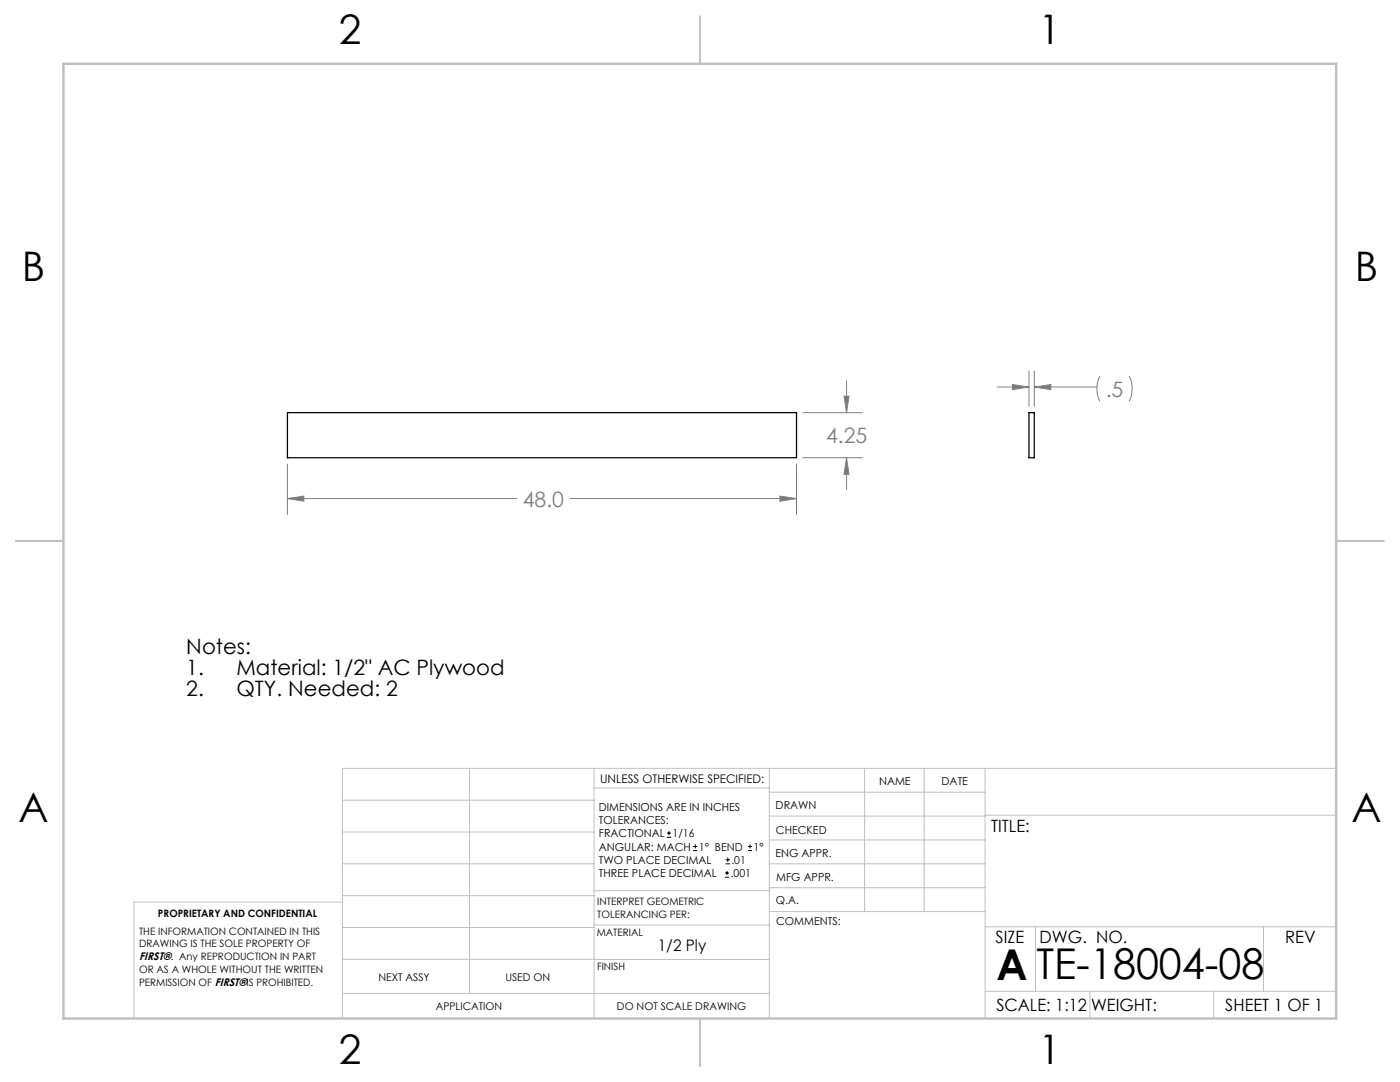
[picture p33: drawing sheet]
<svg xmlns="http://www.w3.org/2000/svg" width="279mm" height="216mm" viewBox="0 0 279 216" stroke-linecap="round" stroke-linejoin="round" font-family="sans-serif">
<defs><g id="words">
<g font-size="8.5">
<text x="198.9" y="195.5">A</text>
<text x="206.8" y="195.4">TE-18004-08</text>
</g>
<g font-size="8.1">
<text x="67.6" y="8.9">2</text>
<text x="207.3" y="8.9">1</text>
<text x="4.4" y="56.2">B</text>
<text x="270.4" y="56.2">B</text>
<text x="3.7" y="164.1">A</text>
<text x="269.7" y="164.1">A</text>
<text x="67.6" y="212.4">2</text>
<text x="207.3" y="212.4">1</text>
</g>
<g font-size="4.2" fill="#808080">
<text x="220.7" y="79.1">.5</text>
<text x="164.9" y="88.4">4.25</text>
<text x="104.4" y="101.1">48.0</text>
</g>
<g font-size="4.2">
<text x="37.2" y="130.5">Notes:</text>
<text x="37.2" y="134.6">1.</text>
<text x="47.2" y="134.6">Material: 1/2&quot; AC Plywood</text>
<text x="37.2" y="138.8">2.</text>
<text x="47.2" y="138.8">QTY. Needed: 2</text>
</g>
<g font-size="3.4">
<text x="197.8" y="166">TITLE:</text>
<text x="198.7" y="188.1">SIZE</text>
<text x="207.5" y="188.1">DWG. NO.</text>
<text x="256.5" y="188.2">REV</text>
<text x="198.8" y="201.7">SCALE: 1:12</text>
<text x="217.7" y="201.8">WEIGHT:</text>
<text x="244.5" y="201.7">SHEET 1 OF 1</text>
</g>
<text font-size="3.2" x="131.3" y="189.8">1/2 Ply</text>
<text font-size="2.4" x="119.8" y="156.2">UNLESS OTHERWISE SPECIFIED:</text>
<g font-size="2.2">
<text x="119.5" y="161.8">DIMENSIONS ARE IN INCHES</text>
<text x="154.8" y="161.4">DRAWN</text>
<text x="175.4" y="156.6">NAME</text>
<text x="187.9" y="156.7">DATE</text>
<text x="119.5" y="164.4">TOLERANCES:</text>
<text x="119.5" y="167.1">FRACTIONAL</text>
<text x="134.2" y="167.1">1/16</text>
<text x="154.9" y="166.3">CHECKED</text>
<text x="119.5" y="172.4">TWO PLACE DECIMAL</text>
<text x="119.5" y="169.7">ANGULAR: MACH</text>
<text x="139.5" y="169.7">1° BEND</text>
<text x="146" y="172.4">.01</text>
<text x="150.4" y="169.7">1°</text>
<text x="154.8" y="171">ENG APPR.</text>
<text x="119.5" y="175">THREE PLACE DECIMAL</text>
<text x="145.8" y="175">.001</text>
<text x="154.9" y="175.7">MFG APPR.</text>
<text x="154.9" y="180.4">Q.A.</text>
<text x="154.9" y="184.6">COMMENTS:</text>
<text x="27.8" y="191.6">FIRST®. Any REPRODUCTION IN PART</text>
</g>
<g font-size="2.1">
<text x="75.5" y="195.7">NEXT ASSY</text>
<text x="100.9" y="195.7">USED ON</text>
<text x="86.9" y="201.5">APPLICATION</text>
<text x="123.1" y="201.6">DO NOT SCALE DRAWING</text>
</g>
<g font-size="2">
<text x="31.5" y="182.9">PROPRIETARY AND CONFIDENTIAL</text>
<text x="119.2" y="180.6">INTERPRET GEOMETRIC</text>
<text x="119.2" y="183.1">TOLERANCING PER:</text>
<text x="27.8" y="186.5">THE INFORMATION CONTAINED IN THIS</text>
<text x="27.8" y="189">DRAWING IS THE SOLE PROPERTY OF</text>
<text x="119.1" y="186.7">MATERIAL</text>
<text x="27.8" y="194.1">OR AS A WHOLE WITHOUT THE WRITTEN</text>
<text x="27.8" y="196.7">PERMISSION OF FIRST®IS PROHIBITED.</text>
<text x="119.1" y="193.5">FINISH</text>
</g>
</g></defs>
<g fill="none" stroke="#c0c0c0" stroke-width=".2">
<path d="M68.3 159.7h50.3M93.7 153.3v44.9M118.6 153.3v49.9M118.6 157.2h34.9M153.5 153.3v49.9M153.5 158.1h43.1M172.5 153.3v28.6M184.4 153.3v28.6M196.6 153.3v49.9M266.7 153.3h-198.4v49.9M68.3 178.7h50.3M68.3 172.4h50.3"/>
<path d="M68.3 166h50.3M68.3 180h-41.6v23.2M118.6 177.7h35M153.5 167.6h43.1M153.5 162.8h43.1M153.5 172.4h43.1M153.5 177.1h43.1M196.6 162.7h70.1M68.3 198.2h85.2M68.3 191.4l85.2 .1M68.3 185.1h50.3M118.6 184.6h35"/>
<path d="M153.6 181.9h43M196.6 197.8h70.1M196.6 184.9h70.1M206.7 184.9v12.9M217.5 197.8v5.4M242.2 197.8v5.4M252.2 184.9v12.9"/>
</g>
<path d="M139.7 3.2v9.5M3.1 107.9h9.6M266.7 107.9h9.5M139.7 203.2v9.6" fill="none" stroke="#c0c0c0" stroke-width=".25"/>
<path d="M12.7 12.7h254v190.5h-254z" fill="none" stroke="#c0c0c0" stroke-width=".5"/>
<g fill="none" stroke="#808080" stroke-width=".2">
<path d="M168.5 79.1h.9l-.5 3.2zM168.9 76v6.3M199 77.2h6.4M202.1 76.7l3.3 .5-3.3 .6zM205.4 74v7.1M206.4 77.2l3.3-.5v1.1zM206.4 74v7.1M206.4 77.2h12.5M219.5 75a5.6 5.6 0 0 0 0 5.1M225.4 75a5.6 5.6 0 0 1 0 5.1M57.4 99.5l3.2-.5v1zM57.4 92.6v10.1"/>
<path d="M57.4 99.5h45.8M113.7 99.5h45.3M155.6 99l3.4 .5-3.4 .5zM159 92.6v10.1M160.2 91.3h11.9M160.2 82.3h11.9M168.9 91.3l.5 3.4h-.9zM168.9 91.3v6.4"/>
</g>
<path d="M57.4 99.5l3.2-.5v1zM155.6 99l3.4 .5-3.4 .5zM168.9 91.3l.5 3.4h-.9zM168.5 79.1h.9l-.5 3.2zM202.1 76.7l3.3 .5-3.3 .6zM206.4 77.2l3.3-.5v1.1z" fill="#808080"/>
<path d="M57.4 82.3h101.6v9h-101.6zM205.4 82.3h1v9h-1z" fill="none" stroke="#000" stroke-width=".25"/>
<g fill="none" stroke="#000" stroke-width=".2">
<path d="M133.1 167.1h.8M133.1 166.2h.8M133.5 165.8v.9M138.3 169.7h.8M138.3 168.9h.8M138.7 168.5v.8M144.7 175h.8M144.7 174.2h.8M144.8 172.4h.9M144.8 171.6h.9M145.1 173.8v.8M145.2 171.1v.9"/>
<path d="M149.3 169.7h.8M149.3 168.9h.8M149.7 168.5v.8"/>
</g>
<use href="#words"/>
</svg>
